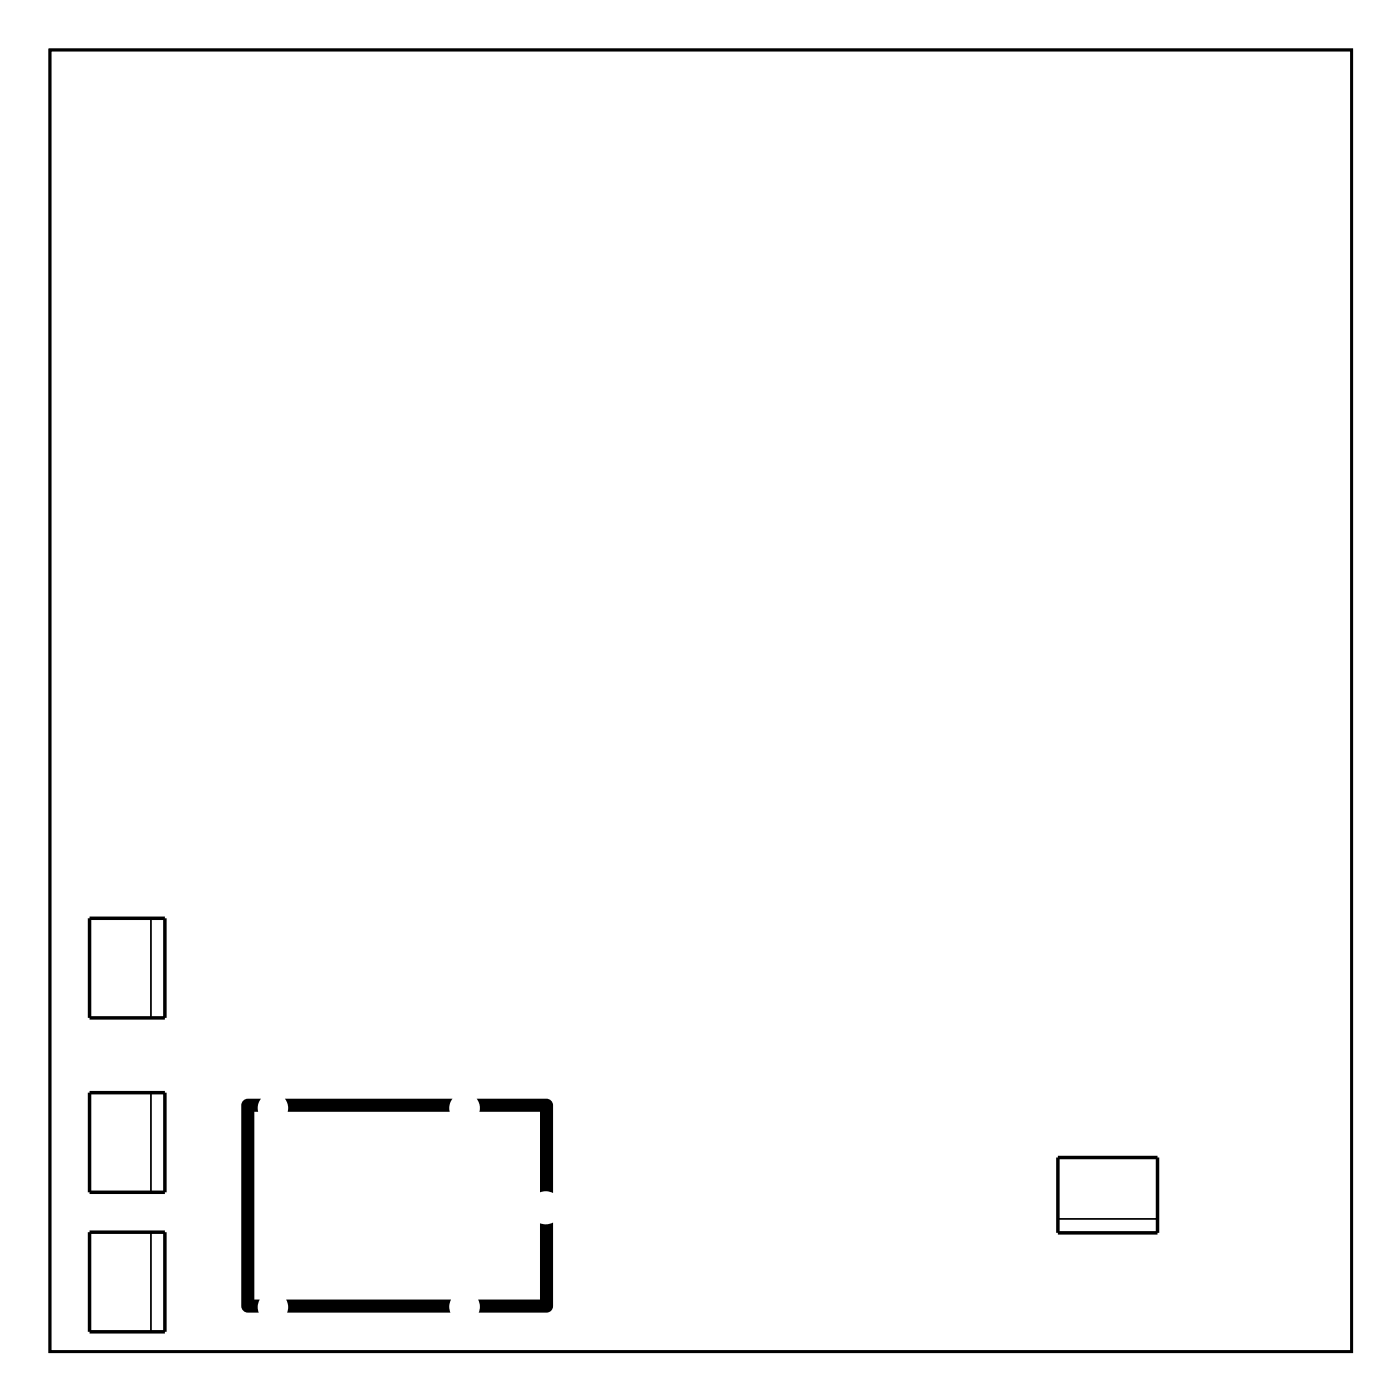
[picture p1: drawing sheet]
<svg xmlns="http://www.w3.org/2000/svg" width="102mm" height="102mm" viewBox="0 0 102 102" stroke-linecap="round" stroke-linejoin="round" font-family="sans-serif">
<path d="M3.6 3.6h94.8v94.8h-94.8z" fill="none" stroke="#000" stroke-width=".2"/>
<g fill="#000">
<path d="M17.8 80.1l1.2-.1-.2 .4v.6h-.3v13.6h.4l-.1 .6v.4h-.2a.79 .79 0 0 1-1-.5v-14.6v-.3zM20.8 94.6h12l-.1 .6 .1 .4h-11.9l.1-.4zM20.7 80h12.3l-.3 .4 .1 .6h-11.9l.1-.6zM34.7 80h5.1l.2 .1 .2 .1 .1 .3v6.4l-.6-.1h-.4v-5.8h-4.4v-.6zM39.3 89.1l.4 .1 .6-.2v6.1a.48 .48 0 0 1-.5 .5h-4.9v-.4l-.1-.6h4.5z"/>
<path d="M3.6 3.6v94.8h94.8v-94.8zM3.6 3.6h94.8v94.8h-94.8z"/>
</g>
<path d="M6.5 66.9h5.5v7.2h-5.5zM6.5 79.6h5.5v7.2h-5.5zM6.5 89.7h5.5v7.3h-5.5zM77 84.3h7.3v5.5h-7.3z" fill="none" stroke="#000" stroke-width=".25"/>
<path d="M11 66.9v7.2M11 79.6v7.2M11 89.7v7.3M77 88.8h7.3" fill="none" stroke="#000" stroke-width=".13"/>
<circle cx="16.1" cy="83.9" r=".62" fill="#fff"/>
<circle cx="16.1" cy="83.9" r=".62" fill="none" stroke="#fff" stroke-width=".69" stroke-linecap="butt"/>
<circle cx="16.1" cy="86.5" r=".62" fill="#fff"/>
<circle cx="16.1" cy="86.5" r=".62" fill="none" stroke="#fff" stroke-width=".69" stroke-linecap="butt"/>
<circle cx="16.1" cy="89" r=".62" fill="#fff"/>
<circle cx="16.1" cy="89" r=".62" fill="none" stroke="#fff" stroke-width=".69" stroke-linecap="butt"/>
<circle cx="16.1" cy="91.5" r=".62" fill="#fff"/>
<circle cx="16.1" cy="91.5" r=".62" fill="none" stroke="#fff" stroke-width=".69" stroke-linecap="butt"/>
<circle cx="16.1" cy="94.1" r=".62" fill="#fff"/>
<circle cx="16.1" cy="94.1" r=".62" fill="none" stroke="#fff" stroke-width=".69" stroke-linecap="butt"/>
<circle cx="16.1" cy="81.4" r=".62" fill="#fff"/>
<circle cx="16.1" cy="81.4" r=".62" fill="none" stroke="#fff" stroke-width=".69" stroke-linecap="butt"/>
<path d="M15.3 80.6v1.5h1.5v-1.5zM15.6 81.4a.47 .47 0 0 1 .9 0 .47 .47 0 0 1-.9 0z" fill="#fff"/>
<g fill="none" stroke="#fff" stroke-width=".25">
<path d="M15.3 80.6h1.5v1.5h-1.5z"/>
<circle cx="16.1" cy="81.4" r=".47"/>
</g>
<circle cx="41.8" cy="86.5" r=".62" fill="#fff"/>
<circle cx="41.8" cy="86.5" r=".62" fill="none" stroke="#fff" stroke-width=".69" stroke-linecap="butt"/>
<circle cx="41.8" cy="89.1" r=".62" fill="#fff"/>
<circle cx="41.8" cy="89.1" r=".62" fill="none" stroke="#fff" stroke-width=".69" stroke-linecap="butt"/>
<circle cx="41.8" cy="84" r=".62" fill="#fff"/>
<circle cx="41.8" cy="84" r=".62" fill="none" stroke="#fff" stroke-width=".25"/>
<path d="M41 83.2v1.5h1.5v-1.5zM41.3 84a.47 .47 0 0 1 .9 0 .47 .47 0 0 1-.9 0z" fill="#fff"/>
<g fill="none" stroke="#fff" stroke-width=".25">
<path d="M41 83.2h1.5v1.5h-1.5z"/>
<circle cx="41.8" cy="84" r=".47"/>
</g>
<circle cx="41.8" cy="91.6" r=".62" fill="#fff"/>
<circle cx="41.8" cy="91.6" r=".62" fill="none" stroke="#fff" stroke-width=".69" stroke-linecap="butt"/>
<circle cx="16.1" cy="83.9" r=".62" fill="#fff"/>
<circle cx="16.1" cy="83.9" r=".62" fill="none" stroke="#fff" stroke-width=".69" stroke-linecap="butt"/>
<circle cx="16.1" cy="86.5" r=".62" fill="#fff"/>
<circle cx="16.1" cy="86.5" r=".62" fill="none" stroke="#fff" stroke-width=".69" stroke-linecap="butt"/>
<circle cx="16.1" cy="89" r=".62" fill="#fff"/>
<circle cx="16.1" cy="89" r=".62" fill="none" stroke="#fff" stroke-width=".69" stroke-linecap="butt"/>
<circle cx="16.1" cy="91.5" r=".62" fill="#fff"/>
<circle cx="16.1" cy="91.5" r=".62" fill="none" stroke="#fff" stroke-width=".69" stroke-linecap="butt"/>
<circle cx="16.1" cy="94.1" r=".62" fill="#fff"/>
<circle cx="16.1" cy="94.1" r=".62" fill="none" stroke="#fff" stroke-width=".69" stroke-linecap="butt"/>
<circle cx="16.1" cy="81.4" r=".62" fill="#fff"/>
<circle cx="16.1" cy="81.4" r=".62" fill="none" stroke="#fff" stroke-width=".69" stroke-linecap="butt"/>
<path d="M15.3 80.6v1.5h1.5v-1.5zM15.6 81.4a.47 .47 0 0 1 .9 0 .47 .47 0 0 1-.9 0z" fill="#fff"/>
<g fill="none" stroke="#fff" stroke-width=".25">
<path d="M15.3 80.6h1.5v1.5h-1.5z"/>
<circle cx="16.1" cy="81.4" r=".47"/>
</g>
<circle cx="41.8" cy="86.5" r=".62" fill="#fff"/>
<circle cx="41.8" cy="86.5" r=".62" fill="none" stroke="#fff" stroke-width=".69" stroke-linecap="butt"/>
<circle cx="41.8" cy="89.1" r=".62" fill="#fff"/>
<circle cx="41.8" cy="89.1" r=".62" fill="none" stroke="#fff" stroke-width=".69" stroke-linecap="butt"/>
<circle cx="41.8" cy="84" r=".62" fill="#fff"/>
<circle cx="41.8" cy="84" r=".62" fill="none" stroke="#fff" stroke-width=".25"/>
<path d="M41 83.2v1.5h1.5v-1.5zM41.3 84a.47 .47 0 0 1 .9 0 .47 .47 0 0 1-.9 0z" fill="#fff"/>
<g fill="none" stroke="#fff" stroke-width=".25">
<path d="M41 83.2h1.5v1.5h-1.5z"/>
<circle cx="41.8" cy="84" r=".47"/>
</g>
<circle cx="41.8" cy="91.6" r=".62" fill="#fff"/>
<circle cx="41.8" cy="91.6" r=".62" fill="none" stroke="#fff" stroke-width=".69" stroke-linecap="butt"/>
<circle cx="57" cy="68.7" r=".72" fill="#fff"/>
<circle cx="57" cy="68.7" r=".72" fill="none" stroke="#fff" stroke-width=".69" stroke-linecap="butt"/>
<path d="M56.1 67.8h1.9v1.9h-1.9zM56.5 68.7a.51 .51 0 0 0 1 0 .51 .51 0 0 0-1 0z" fill="#fff"/>
<g fill="none" stroke="#fff" stroke-width=".25">
<path d="M56.1 67.8h1.9v1.9h-1.9z"/>
<circle cx="57" cy="68.7" r=".51"/>
</g>
<circle cx="59.6" cy="68.7" r=".72" fill="#fff"/>
<circle cx="59.6" cy="68.7" r=".72" fill="none" stroke="#fff" stroke-width=".69" stroke-linecap="butt"/>
<circle cx="62.1" cy="68.7" r=".72" fill="#fff"/>
<circle cx="62.1" cy="68.7" r=".72" fill="none" stroke="#fff" stroke-width=".69" stroke-linecap="butt"/>
<circle cx="64.6" cy="68.7" r=".72" fill="#fff"/>
<circle cx="64.6" cy="68.7" r=".72" fill="none" stroke="#fff" stroke-width=".69" stroke-linecap="butt"/>
<circle cx="67.2" cy="68.7" r=".72" fill="#fff"/>
<circle cx="67.2" cy="68.7" r=".72" fill="none" stroke="#fff" stroke-width=".69" stroke-linecap="butt"/>
<circle cx="69.7" cy="68.7" r=".72" fill="#fff"/>
<circle cx="69.7" cy="68.7" r=".72" fill="none" stroke="#fff" stroke-width=".69" stroke-linecap="butt"/>
<circle cx="57" cy="68.7" r=".72" fill="#fff"/>
<circle cx="57" cy="68.7" r=".72" fill="none" stroke="#fff" stroke-width=".69" stroke-linecap="butt"/>
<path d="M56.1 67.8h1.9v1.9h-1.9zM56.5 68.7a.51 .51 0 0 0 1 0 .51 .51 0 0 0-1 0z" fill="#fff"/>
<g fill="none" stroke="#fff" stroke-width=".25">
<path d="M56.1 67.8h1.9v1.9h-1.9z"/>
<circle cx="57" cy="68.7" r=".51"/>
</g>
<circle cx="59.6" cy="68.7" r=".72" fill="#fff"/>
<circle cx="59.6" cy="68.7" r=".72" fill="none" stroke="#fff" stroke-width=".69" stroke-linecap="butt"/>
<circle cx="62.1" cy="68.7" r=".72" fill="#fff"/>
<circle cx="62.1" cy="68.7" r=".72" fill="none" stroke="#fff" stroke-width=".69" stroke-linecap="butt"/>
<circle cx="64.6" cy="68.7" r=".72" fill="#fff"/>
<circle cx="64.6" cy="68.7" r=".72" fill="none" stroke="#fff" stroke-width=".69" stroke-linecap="butt"/>
<circle cx="67.2" cy="68.7" r=".72" fill="#fff"/>
<circle cx="67.2" cy="68.7" r=".72" fill="none" stroke="#fff" stroke-width=".69" stroke-linecap="butt"/>
<circle cx="69.7" cy="68.7" r=".72" fill="#fff"/>
<circle cx="69.7" cy="68.7" r=".72" fill="none" stroke="#fff" stroke-width=".69" stroke-linecap="butt"/>
<circle cx="57" cy="68.7" r=".72" fill="#fff"/>
<circle cx="57" cy="68.7" r=".72" fill="none" stroke="#fff" stroke-width=".69" stroke-linecap="butt"/>
<path d="M56.1 67.8h1.9v1.9h-1.9zM56.5 68.7a.51 .51 0 0 0 1 0 .51 .51 0 0 0-1 0z" fill="#fff"/>
<g fill="none" stroke="#fff" stroke-width=".25">
<path d="M56.1 67.8h1.9v1.9h-1.9z"/>
<circle cx="57" cy="68.7" r=".51"/>
</g>
<circle cx="59.6" cy="68.7" r=".72" fill="#fff"/>
<circle cx="59.6" cy="68.7" r=".72" fill="none" stroke="#fff" stroke-width=".69" stroke-linecap="butt"/>
<circle cx="62.1" cy="68.7" r=".72" fill="#fff"/>
<circle cx="62.1" cy="68.7" r=".72" fill="none" stroke="#fff" stroke-width=".69" stroke-linecap="butt"/>
<circle cx="64.6" cy="68.7" r=".72" fill="#fff"/>
<circle cx="64.6" cy="68.7" r=".72" fill="none" stroke="#fff" stroke-width=".69" stroke-linecap="butt"/>
<circle cx="67.2" cy="68.7" r=".72" fill="#fff"/>
<circle cx="67.2" cy="68.7" r=".72" fill="none" stroke="#fff" stroke-width=".69" stroke-linecap="butt"/>
<circle cx="69.7" cy="68.7" r=".72" fill="#fff"/>
<circle cx="69.7" cy="68.7" r=".72" fill="none" stroke="#fff" stroke-width=".69" stroke-linecap="butt"/>
<circle cx="27.8" cy="57.3" r="1.35" fill="#fff"/>
<circle cx="27.8" cy="57.3" r="1.35" fill="none" stroke="#fff" stroke-width=".76" stroke-linecap="butt"/>
<circle cx="41.8" cy="68.7" r=".69" fill="#fff"/>
<circle cx="41.8" cy="68.7" r=".69" fill="none" stroke="#fff" stroke-width=".64" stroke-linecap="butt"/>
<circle cx="39.2" cy="68.7" r=".69" fill="#fff"/>
<circle cx="39.2" cy="68.7" r=".69" fill="none" stroke="#fff" stroke-width=".64" stroke-linecap="butt"/>
<circle cx="36.7" cy="68.7" r=".69" fill="#fff"/>
<circle cx="36.7" cy="68.7" r=".69" fill="none" stroke="#fff" stroke-width=".64" stroke-linecap="butt"/>
<circle cx="34.2" cy="68.7" r=".69" fill="#fff"/>
<circle cx="34.2" cy="68.7" r=".69" fill="none" stroke="#fff" stroke-width=".64" stroke-linecap="butt"/>
<circle cx="31.6" cy="68.7" r=".69" fill="#fff"/>
<circle cx="31.6" cy="68.7" r=".69" fill="none" stroke="#fff" stroke-width=".64" stroke-linecap="butt"/>
<circle cx="29.1" cy="68.7" r=".69" fill="#fff"/>
<circle cx="29.1" cy="68.7" r=".69" fill="none" stroke="#fff" stroke-width=".64" stroke-linecap="butt"/>
<circle cx="26.5" cy="68.7" r=".69" fill="#fff"/>
<circle cx="26.5" cy="68.7" r=".69" fill="none" stroke="#fff" stroke-width=".64" stroke-linecap="butt"/>
<circle cx="40.5" cy="57.3" r="1.35" fill="#fff"/>
<circle cx="40.5" cy="57.3" r="1.35" fill="none" stroke="#fff" stroke-width=".76" stroke-linecap="butt"/>
<path d="M8 90.8h1.5v1.6h-1.5z" fill="#fff"/>
<path d="M8 90.8h1.5v1.6h-1.5z" fill="none" stroke="#fff" stroke-width=".76" stroke-linecap="butt"/>
<circle cx="8.8" cy="91.6" r=".76" fill="#fff"/>
<circle cx="8.8" cy="91.6" r=".76" fill="none" stroke="#fff" stroke-width=".76" stroke-linecap="butt"/>
<circle cx="8.8" cy="95.1" r=".76" fill="#fff"/>
<circle cx="8.8" cy="95.1" r=".76" fill="none" stroke="#fff" stroke-width=".76" stroke-linecap="butt"/>
<path d="M8 90.8h1.5v1.6h-1.5z" fill="#fff"/>
<path d="M8 90.8h1.5v1.6h-1.5z" fill="none" stroke="#fff" stroke-width=".76" stroke-linecap="butt"/>
<circle cx="8.8" cy="91.6" r=".76" fill="#fff"/>
<circle cx="8.8" cy="91.6" r=".76" fill="none" stroke="#fff" stroke-width=".76" stroke-linecap="butt"/>
<circle cx="8.8" cy="95.1" r=".76" fill="#fff"/>
<circle cx="8.8" cy="95.1" r=".76" fill="none" stroke="#fff" stroke-width=".76" stroke-linecap="butt"/>
<path d="M8 80.7h1.5v1.5h-1.5z" fill="#fff"/>
<path d="M8 80.7h1.5v1.5h-1.5z" fill="none" stroke="#fff" stroke-width=".76" stroke-linecap="butt"/>
<circle cx="8.8" cy="81.4" r=".76" fill="#fff"/>
<circle cx="8.8" cy="81.4" r=".76" fill="none" stroke="#fff" stroke-width=".76" stroke-linecap="butt"/>
<circle cx="8.8" cy="84.9" r=".76" fill="#fff"/>
<circle cx="8.8" cy="84.9" r=".76" fill="none" stroke="#fff" stroke-width=".76" stroke-linecap="butt"/>
<path d="M8 80.7h1.5v1.5h-1.5z" fill="#fff"/>
<path d="M8 80.7h1.5v1.5h-1.5z" fill="none" stroke="#fff" stroke-width=".76" stroke-linecap="butt"/>
<circle cx="8.8" cy="81.4" r=".76" fill="#fff"/>
<circle cx="8.8" cy="81.4" r=".76" fill="none" stroke="#fff" stroke-width=".76" stroke-linecap="butt"/>
<circle cx="8.8" cy="84.9" r=".76" fill="#fff"/>
<circle cx="8.8" cy="84.9" r=".76" fill="none" stroke="#fff" stroke-width=".76" stroke-linecap="butt"/>
<path d="M8 68h1.5v1.5h-1.5z" fill="#fff"/>
<path d="M8 68h1.5v1.5h-1.5z" fill="none" stroke="#fff" stroke-width=".76" stroke-linecap="butt"/>
<circle cx="8.8" cy="68.7" r=".76" fill="#fff"/>
<circle cx="8.8" cy="68.7" r=".76" fill="none" stroke="#fff" stroke-width=".76" stroke-linecap="butt"/>
<circle cx="8.8" cy="72.2" r=".76" fill="#fff"/>
<circle cx="8.8" cy="72.2" r=".76" fill="none" stroke="#fff" stroke-width=".76" stroke-linecap="butt"/>
<path d="M8 68h1.5v1.5h-1.5z" fill="#fff"/>
<path d="M8 68h1.5v1.5h-1.5z" fill="none" stroke="#fff" stroke-width=".76" stroke-linecap="butt"/>
<circle cx="8.8" cy="68.7" r=".76" fill="#fff"/>
<circle cx="8.8" cy="68.7" r=".76" fill="none" stroke="#fff" stroke-width=".76" stroke-linecap="butt"/>
<circle cx="8.8" cy="72.2" r=".76" fill="#fff"/>
<circle cx="8.8" cy="72.2" r=".76" fill="none" stroke="#fff" stroke-width=".76" stroke-linecap="butt"/>
<path d="M81.7 85.8h1.5v1.5h-1.5z" fill="#fff"/>
<path d="M81.7 85.8h1.5v1.5h-1.5z" fill="none" stroke="#fff" stroke-width=".76" stroke-linecap="butt"/>
<circle cx="82.4" cy="86.5" r=".76" fill="#fff"/>
<circle cx="82.4" cy="86.5" r=".76" fill="none" stroke="#fff" stroke-width=".76" stroke-linecap="butt"/>
<circle cx="78.9" cy="86.5" r=".76" fill="#fff"/>
<circle cx="78.9" cy="86.5" r=".76" fill="none" stroke="#fff" stroke-width=".76" stroke-linecap="butt"/>
<path d="M81.7 85.8h1.5v1.5h-1.5z" fill="#fff"/>
<path d="M81.7 85.8h1.5v1.5h-1.5z" fill="none" stroke="#fff" stroke-width=".76" stroke-linecap="butt"/>
<circle cx="82.4" cy="86.5" r=".76" fill="#fff"/>
<circle cx="82.4" cy="86.5" r=".76" fill="none" stroke="#fff" stroke-width=".76" stroke-linecap="butt"/>
<circle cx="78.9" cy="86.5" r=".76" fill="#fff"/>
<circle cx="78.9" cy="86.5" r=".76" fill="none" stroke="#fff" stroke-width=".76" stroke-linecap="butt"/>
<circle cx="91.8" cy="17.9" r="1.05" fill="#fff"/>
<circle cx="91.8" cy="17.9" r="1.05" fill="none" stroke="#fff" stroke-width=".51"/>
<circle cx="83.1" cy="17.9" r="1.6" fill="#fff"/>
<circle cx="83.1" cy="17.9" r="1.6" fill="none" stroke="#fff" stroke-width=".25"/>
<circle cx="18.9" cy="17.9" r="1.05" fill="#fff"/>
<circle cx="18.9" cy="17.9" r="1.05" fill="none" stroke="#fff" stroke-width=".51"/>
<circle cx="27.5" cy="17.9" r="1.6" fill="#fff"/>
<circle cx="27.5" cy="17.9" r="1.6" fill="none" stroke="#fff" stroke-width=".25"/>
<circle cx="91.8" cy="40.8" r="1.05" fill="#fff"/>
<circle cx="91.8" cy="40.8" r="1.05" fill="none" stroke="#fff" stroke-width=".51"/>
<circle cx="83.1" cy="40.8" r="1.6" fill="#fff"/>
<circle cx="83.1" cy="40.8" r="1.6" fill="none" stroke="#fff" stroke-width=".25"/>
<circle cx="18.9" cy="40.8" r="1.05" fill="#fff"/>
<circle cx="18.9" cy="40.8" r="1.05" fill="none" stroke="#fff" stroke-width=".51"/>
<circle cx="27.5" cy="40.8" r="1.6" fill="#fff"/>
<circle cx="27.5" cy="40.8" r="1.6" fill="none" stroke="#fff" stroke-width=".25"/>
<circle cx="93.8" cy="75.1" r="1.5" fill="#fff"/>
<circle cx="93.8" cy="75.1" r="1.5" fill="none" stroke="#fff" stroke-width=".76" stroke-linecap="butt"/>
<circle cx="93.8" cy="62.6" r=".83" fill="#fff"/>
<circle cx="93.8" cy="62.6" r=".83" fill="none" stroke="#fff" stroke-width="1" stroke-linecap="butt"/>
<path d="M93 61.8h1.7v1.6h-1.7z" fill="#fff"/>
<path d="M93 61.8h1.7v1.6h-1.7z" fill="none" stroke="#fff" stroke-width="1" stroke-linecap="butt"/>
<circle cx="91" cy="62.9" r=".53" fill="#fff"/>
<circle cx="91" cy="62.9" r=".53" fill="none" stroke="#fff" stroke-width=".51"/>
<path d="M90.5 61.9v1.5h1.1v-1.5zM90.5 62.9a.55 .55 0 0 1 1.1 0 .55 .55 0 0 1-1.1 0z" fill="#fff"/>
<g fill="none" stroke="#fff" stroke-width=".25">
<path d="M90.5 61.9h1.1v1.5h-1.1z"/>
<circle cx="91" cy="62.9" r=".53"/>
</g>
<circle cx="51.9" cy="76.4" r=".62" fill="#fff"/>
<circle cx="51.9" cy="76.4" r=".62" fill="none" stroke="#fff" stroke-width=".59"/>
<circle cx="54.5" cy="76.4" r=".62" fill="#fff"/>
<circle cx="54.5" cy="76.4" r=".62" fill="none" stroke="#fff" stroke-width=".59"/>
<circle cx="57" cy="76.4" r=".62" fill="#fff"/>
<circle cx="57" cy="76.4" r=".62" fill="none" stroke="#fff" stroke-width=".59"/>
<circle cx="59.6" cy="76.4" r=".62" fill="#fff"/>
<circle cx="59.6" cy="76.4" r=".62" fill="none" stroke="#fff" stroke-width=".59"/>
<circle cx="62.1" cy="76.4" r=".62" fill="#fff"/>
<circle cx="62.1" cy="76.4" r=".62" fill="none" stroke="#fff" stroke-width=".59"/>
<circle cx="64.6" cy="76.4" r=".62" fill="#fff"/>
<circle cx="64.6" cy="76.4" r=".62" fill="none" stroke="#fff" stroke-width=".59"/>
<circle cx="67.2" cy="76.4" r=".62" fill="#fff"/>
<circle cx="67.2" cy="76.4" r=".62" fill="none" stroke="#fff" stroke-width=".59"/>
<circle cx="69.7" cy="76.4" r=".62" fill="#fff"/>
<circle cx="69.7" cy="76.4" r=".62" fill="none" stroke="#fff" stroke-width=".59"/>
<circle cx="72.3" cy="76.4" r=".62" fill="#fff"/>
<circle cx="72.3" cy="76.4" r=".62" fill="none" stroke="#fff" stroke-width=".59"/>
<circle cx="93.8" cy="57.3" r="1.5" fill="#fff"/>
<circle cx="93.8" cy="57.3" r="1.5" fill="none" stroke="#fff" stroke-width=".76" stroke-linecap="butt"/>
<circle cx="74.8" cy="76.4" r=".62" fill="#fff"/>
<circle cx="74.8" cy="76.4" r=".62" fill="none" stroke="#fff" stroke-width=".59"/>
<circle cx="77.3" cy="76.4" r=".62" fill="#fff"/>
<circle cx="77.3" cy="76.4" r=".62" fill="none" stroke="#fff" stroke-width=".59"/>
<circle cx="79.9" cy="76.4" r=".62" fill="#fff"/>
<circle cx="79.9" cy="76.4" r=".62" fill="none" stroke="#fff" stroke-width=".59"/>
<circle cx="82.4" cy="76.4" r=".62" fill="#fff"/>
<circle cx="82.4" cy="76.4" r=".62" fill="none" stroke="#fff" stroke-width=".59"/>
<circle cx="85" cy="76.4" r=".62" fill="#fff"/>
<circle cx="85" cy="76.4" r=".62" fill="none" stroke="#fff" stroke-width=".59"/>
<circle cx="87.5" cy="76.4" r=".62" fill="#fff"/>
<circle cx="87.5" cy="76.4" r=".62" fill="none" stroke="#fff" stroke-width=".59"/>
<circle cx="90" cy="76.4" r=".62" fill="#fff"/>
<circle cx="90" cy="76.4" r=".62" fill="none" stroke="#fff" stroke-width=".59"/>
<circle cx="79.9" cy="56" r=".62" fill="#fff"/>
<circle cx="79.9" cy="56" r=".62" fill="none" stroke="#fff" stroke-width=".59"/>
<circle cx="77.3" cy="56" r=".62" fill="#fff"/>
<circle cx="77.3" cy="56" r=".62" fill="none" stroke="#fff" stroke-width=".59"/>
<circle cx="74.8" cy="56" r=".62" fill="#fff"/>
<circle cx="74.8" cy="56" r=".62" fill="none" stroke="#fff" stroke-width=".59"/>
<circle cx="72.3" cy="56" r=".62" fill="#fff"/>
<circle cx="72.3" cy="56" r=".62" fill="none" stroke="#fff" stroke-width=".59"/>
<circle cx="69.7" cy="56" r=".62" fill="#fff"/>
<circle cx="69.7" cy="56" r=".62" fill="none" stroke="#fff" stroke-width=".59"/>
<circle cx="67.2" cy="56" r=".62" fill="#fff"/>
<circle cx="67.2" cy="56" r=".62" fill="none" stroke="#fff" stroke-width=".59"/>
<circle cx="64.6" cy="56" r=".62" fill="#fff"/>
<circle cx="64.6" cy="56" r=".62" fill="none" stroke="#fff" stroke-width=".59"/>
<circle cx="62.1" cy="56" r=".62" fill="#fff"/>
<circle cx="62.1" cy="56" r=".62" fill="none" stroke="#fff" stroke-width=".59"/>
<circle cx="59.6" cy="56" r=".62" fill="#fff"/>
<circle cx="59.6" cy="56" r=".62" fill="none" stroke="#fff" stroke-width=".59"/>
<circle cx="57" cy="56" r=".62" fill="#fff"/>
<circle cx="57" cy="56" r=".62" fill="none" stroke="#fff" stroke-width=".59"/>
<circle cx="54.5" cy="56" r=".62" fill="#fff"/>
<circle cx="54.5" cy="56" r=".62" fill="none" stroke="#fff" stroke-width=".59"/>
<circle cx="51.9" cy="56" r=".62" fill="#fff"/>
<circle cx="51.9" cy="56" r=".62" fill="none" stroke="#fff" stroke-width=".59"/>
<circle cx="91" cy="69.5" r=".53" fill="#fff"/>
<circle cx="91" cy="69.5" r=".53" fill="none" stroke="#fff" stroke-width=".51"/>
<path d="M90.5 69v1.6h1.1v-1.6zM90.5 69.5a.55 .55 0 0 1 1.1 0 .55 .55 0 0 1-1.1 0z" fill="#fff"/>
<g fill="none" stroke="#fff" stroke-width=".25">
<path d="M90.5 69h1.1v1.6h-1.1z"/>
<circle cx="91" cy="69.5" r=".53"/>
</g>
<circle cx="93.8" cy="69.8" r=".83" fill="#fff"/>
<circle cx="93.8" cy="69.8" r=".83" fill="none" stroke="#fff" stroke-width="1" stroke-linecap="butt"/>
<path d="M93 69h1.7v1.6h-1.7z" fill="#fff"/>
<path d="M93 69h1.7v1.6h-1.7z" fill="none" stroke="#fff" stroke-width="1" stroke-linecap="butt"/>
<circle cx="8.8" cy="10.3" r="2.1" fill="#fff"/>
<circle cx="8.8" cy="10.3" r="2.1" fill="none" stroke="#fff" stroke-width=".25"/>
<circle cx="92.6" cy="94.1" r="2.1" fill="#fff"/>
<circle cx="92.6" cy="94.1" r="2.1" fill="none" stroke="#fff" stroke-width=".25"/>
</svg>
